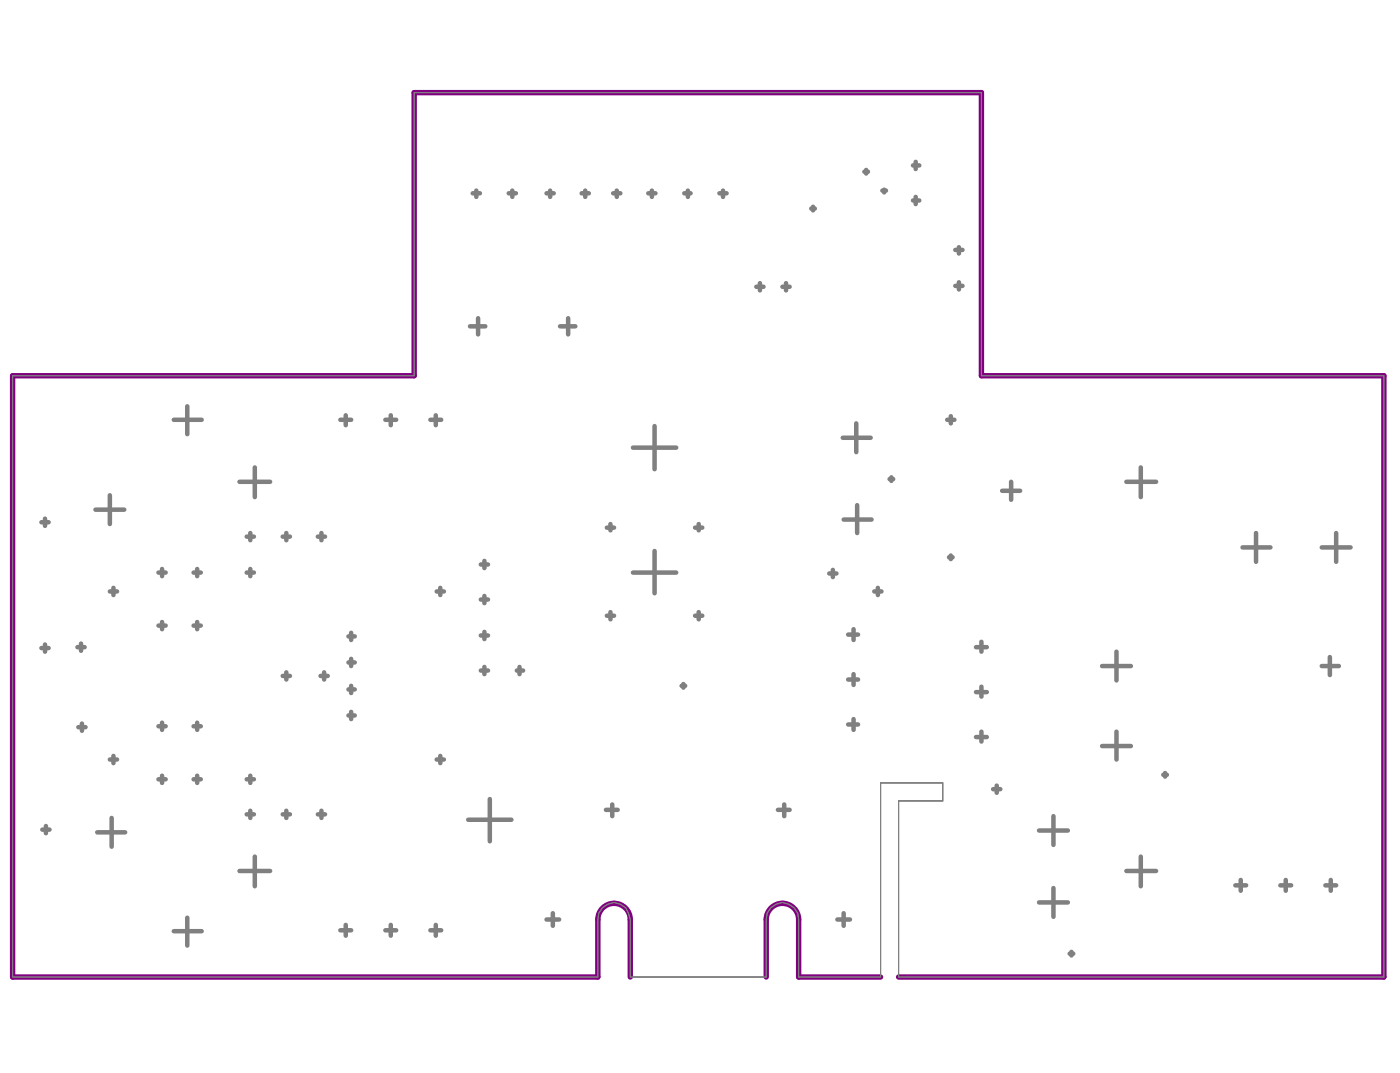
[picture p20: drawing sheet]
<svg xmlns="http://www.w3.org/2000/svg" width="269mm" height="206mm" viewBox="0 0 269 206" stroke-linecap="round" stroke-linejoin="round" font-family="sans-serif">
<path d="M2.4 72.1h77.1v-54.3h108.9v54.3h77.3v115.5h-93.2v-33.8h8.5v-3.5h-11.9v37.3h-15.8v-11a3.1 3.1 0 0 0-3.1-3.3 3.1 3.1 0 0 0-3.1 3.3v11h-26.1v-11l-.3-1.3a2.98 2.98 0 0 0-5-1l-.7 1-.2 1.3v11h-112.4z" fill="none" stroke="#808080" stroke-width=".19"/>
<path d="M121 187.6v-11a3.1 3.1 0 0 0-3.1-3.2 3.1 3.1 0 0 0-3.1 3.2v11h-112.4v-115.5h77.1v-54.3h108.9v54.3h77.3v115.5h-93.2M147.1 187.6v-11a3.1 3.1 0 0 1 3.1-3.2 3.1 3.1 0 0 1 3.1 3.2v11h15.8" fill="none" stroke="#800080" stroke-width="1"/>
<g fill="none" stroke="#808080" stroke-width=".86">
<path d="M90.8 37.1h1.3M91.5 36.6v1.2M97.7 37.1h1.4M98.4 36.6v1.2M104.9 37.1h1.4M105.6 36.6v1.2M111.7 37.1h1.4M112.4 36.6v1.2M117.7 37.1h1.4M118.4 36.6v1.2M124.5 37.1h1.4M125.2 36.6v1.2"/>
<path d="M131.4 37.1h1.2M132.1 36.6v1.2M138.1 37.1h1.4M138.8 36.6v1.2M156.1 39.7v.7M166 33h.7M166.3 32.6v.7M169.4 36.6h.7M169.8 36.4v.5M175.3 31.8h1.2M175.3 38.5h1.2M175.8 31.1v1.4"/>
<path d="M175.8 37.8v1.4M145.2 55.1h1.4M145.9 54.4v1.4M150.2 55.1h1.4M150.9 54.4v1.4M155.8 40h.7M183.4 54.9h1.4M183.4 48h1.4M184.1 47.5v1.2M184.1 54.2v1.4M36 78v5.4M66.4 79.7v1.9"/>
<path d="M75 79.7v1.9M83.7 79.7v1.9M90.2 62.7h3M91.8 61.1v3.1M107.5 62.7h3M109.1 61.1v3.1M182.6 79.9v1.4M8.6 99.6v1.4M18.3 97.9h5.6M21.1 95.1v5.5M33.4 80.6h5.3M46 92.5h5.9"/>
<path d="M48.9 89.7v5.7M65.4 80.6h2M74 80.6h2.1M82.6 80.6h2.1M121.5 86h8.3M125.7 81.8v8.3M161.8 84.1h5.4M162 99.8h5.4M164.4 81.3v5.5M164.6 97v5.3M170.8 92h.7M171.2 91.6v.7"/>
<path d="M181.9 80.6h1.4M192.4 94.2h3.5M194.1 92.5v3.5M216.3 92.5h5.7M219 89.7v5.7M8 100.3h1.3M21.1 113.6h1.4M21.8 112.9v1.4M30.4 109.9h1.4M31.1 109.2v1.4M31.1 119.4v1.4M37.2 109.9h1.4"/>
<path d="M37.9 109.2v1.4M37.9 119.4v1.4M47.4 109.9h1.4M47.4 103h1.4M48.1 102.3v1.4M48.1 109.2v1.4M54.3 103h1.4M55 102.3v1.4M61 103h1.4M61.7 102.3v1.4M83.8 113.6h1.4M84.5 112.9v1.4"/>
<path d="M92.3 108.4h1.4M92.3 115.1h1.4M93 107.7v1.4M93 114.4v1.4M116.5 101.3h1.4M116.5 118.2h1.4M117.2 100.6v1.2M117.2 117.5v1.4M121.5 109.9h8.3M125.7 105.8v8.1M133.5 101.3h1.3M133.5 118.2h1.3"/>
<path d="M134.2 100.6v1.2M134.2 117.5v1.4M159.2 110.1h1.4M159.9 109.4v1.4M167.9 113.6h1.4M168.6 112.9v1.4M182.2 107h.7M182.6 106.7v.7M238.6 105.1h5.3M241.2 102.3v5.6M253.8 105.1h5.5M256.6 102.3v5.6"/>
<path d="M8 124.4h1.3M8.6 123.7v1.4M14.9 124.3h1.4M15 139.6h1.4M15.6 123.6v1.4M15.7 138.9v1.4M30.4 120.1h1.4M30.4 139.4h1.4M31.1 138.8v1.3M37.2 120.1h1.4M37.2 139.4h1.4M37.9 138.8v1.3"/>
<path d="M54.3 129.8h1.4M55 129.1v1.4M61.5 129.8h1.4M62.2 129.1v1.4M66.9 127.2h1.2M66.9 132.4h1.2M66.9 137.4h1.2M66.9 122.2h1.2M67.4 121.5v1.4M67.4 126.5v1.4M67.4 131.7v1.4M67.4 136.7v1.4"/>
<path d="M92.3 122h1.4M92.3 128.7h1.4M93 121.3v1.4M93 128.1v1.3M99.2 128.7h1.2M99.8 128.1v1.3M130.9 131.7h.7M131.2 131.3v.7M162.9 121.8h1.9M162.9 139.1h1.9M162.9 130.5h1.9M163.9 120.8v2.1"/>
<path d="M163.9 129.4v2.1M163.9 138.1v2M187.4 124.3h2.1M187.4 132.9h2.1M188.4 123.2v1.9M188.4 131.9v1.9M211.6 127.9h5.5M214.4 125.1v5.5M253.8 127.9h3.3M255.3 126.2v3.4M8.1 159.3h1.4M8.8 158.6v1.4"/>
<path d="M18.7 159.8h5.3M21.1 145.8h1.4M21.4 157.1v5.5M21.8 145.1v1.4M30.4 149.6h1.4M31.1 148.9v1.4M37.2 149.6h1.4M37.9 148.9v1.4M47.4 149.6h1.4M47.4 156.4h1.4M48.1 148.9v1.4M48.1 155.7v1.4"/>
<path d="M54.3 156.4h1.4M55 155.7v1.4M61 156.4h1.4M61.7 155.7v1.4M83.8 145.8h1.4M84.5 145.1v1.4M89.9 157.4h8.3M94 153.4v8.1M116.4 155.5h2.2M117.6 154.5v2.2M149.4 155.5h2.2M150.6 154.5v2.2"/>
<path d="M187.4 141.5h2.1M188.4 140.5v1.9M190.7 151.5h1.4M191.4 150.8v1.4M199.5 159.5h5.5M202.3 156.7v5.5M211.6 143.2h5.5M214.4 140.5v5.3M223.4 148.8h.7M223.7 148.4v.7M33.4 178.8h5.3M36 176.2v5.4"/>
<path d="M46 167.2h5.9M48.9 164.5v5.7M65.4 178.6h2M66.4 177.6v2.1M74 178.6h2.1M75 177.6v2.1M82.6 178.6h2.1M83.7 177.6v2.1M104.9 176.6h2.5M106.2 175.3v2.5M160.8 176.6h2.4M162 175.3v2.5"/>
<path d="M199.5 173.3h5.5M202.3 170.5v5.5M216.3 167.2h5.7M219 164.5v5.7M237.2 170h2.1M238.2 169v2M245.8 170h2.1M246.9 169v2M254.5 170h2.1M255.5 169v2M205.4 183.1h.7M205.7 182.8v.7"/>
</g>
</svg>
